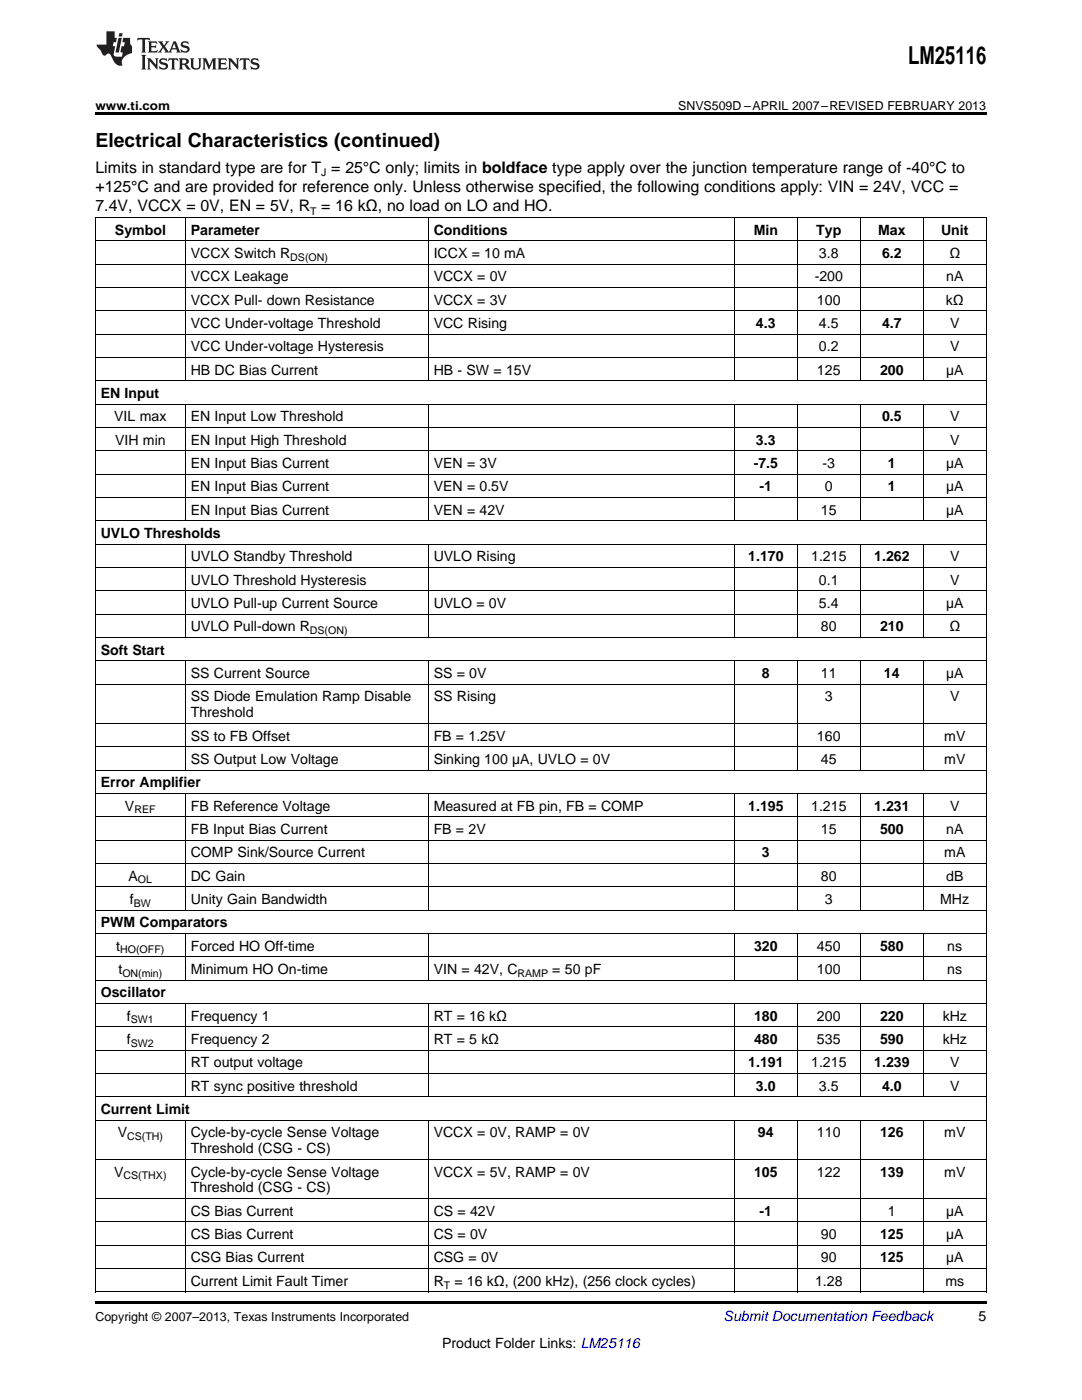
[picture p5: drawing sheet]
<svg xmlns="http://www.w3.org/2000/svg" width="216mm" height="279mm" viewBox="0 0 216 279" stroke-linecap="round" stroke-linejoin="round" font-family="sans-serif">
<defs><g id="words">
<text font-size="4.9" x="181.2" y="12.8">LM25116</text>
<text font-size="3.9" x="19" y="29.3">Electrical Characteristics (continued)</text>
<g font-size="3.2">
<text x="19" y="34.4">Limits in standard type are for T = 25°C only; limits in boldface type apply over the junction temperature range of -40°C to</text>
<text x="19" y="38.3">+125°C and are provided for reference only. Unless otherwise specified, the following conditions apply: VIN = 24V, VCC =</text>
<text x="19" y="42.2">7.4V, VCCX = 0V, EN = 5V, R = 16 kΩ, no load on LO and HO.</text>
</g>
<g font-size="2.8">
<text x="22.9" y="46.8">Symbol</text>
<text x="38.1" y="46.8">Parameter</text>
<text x="86.5" y="46.8">Conditions</text>
<text x="150.4" y="46.8">Min</text>
<text x="162.9" y="46.8">Typ</text>
<text x="175.2" y="46.8">Max</text>
<text x="187.8" y="46.8">Unit</text>
<text x="38.1" y="51.5">VCCX Switch R</text>
<text x="86.5" y="51.5">ICCX = 10 mA</text>
<text x="163.4" y="51.5">3.8</text>
<text x="176" y="51.5">6.2</text>
<text x="189.4" y="51.5">Ω</text>
<text x="38.1" y="56.2">VCCX Leakage</text>
<text x="86.5" y="56.2">VCCX = 0V</text>
<text x="162.6" y="56.2">-200</text>
<text x="188.8" y="56.2">nA</text>
<text x="38.1" y="60.8">VCCX Pull- down Resistance</text>
<text x="38.1" y="65.5">VCC Under-voltage Threshold</text>
<text x="86.5" y="60.8">VCCX = 3V</text>
<text x="86.5" y="65.5">VCC Rising</text>
<text x="150.8" y="65.5">4.3</text>
<text x="163" y="60.8">100</text>
<text x="163.4" y="65.5">4.5</text>
<text x="176" y="65.5">4.7</text>
<text x="188.7" y="60.8">kΩ</text>
<text x="189.6" y="65.5">V</text>
<text x="38.1" y="70.1">VCC Under-voltage Hysteresis</text>
<text x="163.4" y="70.1">0.2</text>
<text x="189.6" y="70.1">V</text>
<text x="38.1" y="74.8">HB DC Bias Current</text>
<text x="86.5" y="74.8">HB - SW = 15V</text>
<text x="163" y="74.8">125</text>
<text x="175.6" y="74.8">200</text>
<text x="188.8" y="74.8">µA</text>
<text x="20.1" y="79.4">EN Input</text>
<text x="22.8" y="84.1">VIL max</text>
<text x="23" y="88.8">VIH min</text>
<text x="38.1" y="84.1">EN Input Low Threshold</text>
<text x="38.1" y="88.8">EN Input High Threshold</text>
<text x="150.8" y="88.8">3.3</text>
<text x="176" y="84.1">0.5</text>
<text x="189.6" y="84.1">V</text>
<text x="189.6" y="88.8">V</text>
<text x="38.1" y="93.4">EN Input Bias Current</text>
<text x="86.5" y="93.4">VEN = 3V</text>
<text x="150.4" y="93.4">-7.5</text>
<text x="164.1" y="93.4">-3</text>
<text x="177.2" y="93.4">1</text>
<text x="188.8" y="93.4">µA</text>
<text x="38.1" y="98.1">EN Input Bias Current</text>
<text x="86.5" y="98.1">VEN = 0.5V</text>
<text x="151.6" y="98.1">-1</text>
<text x="164.6" y="98.1">0</text>
<text x="177.2" y="98.1">1</text>
<text x="188.8" y="98.1">µA</text>
<text x="20.1" y="107.4">UVLO Thresholds</text>
<text x="38.1" y="102.7">EN Input Bias Current</text>
<text x="86.5" y="102.7">VEN = 42V</text>
<text x="163.8" y="102.7">15</text>
<text x="188.8" y="102.7">µA</text>
<text x="38.1" y="112">UVLO Standby Threshold</text>
<text x="86.5" y="112">UVLO Rising</text>
<text x="149.3" y="112">1.170</text>
<text x="161.9" y="112">1.215</text>
<text x="174.4" y="112">1.262</text>
<text x="189.6" y="112">V</text>
<text x="38.1" y="116.7">UVLO Threshold Hysteresis</text>
<text x="163.4" y="116.7">0.1</text>
<text x="189.6" y="116.7">V</text>
<text x="38.1" y="121.4">UVLO Pull-up Current Source</text>
<text x="86.5" y="121.4">UVLO = 0V</text>
<text x="163.4" y="121.4">5.4</text>
<text x="188.8" y="121.4">µA</text>
<text x="20.1" y="130.7">Soft Start</text>
<text x="38.1" y="126">UVLO Pull-down R</text>
<text x="163.8" y="126">80</text>
<text x="175.6" y="126">210</text>
<text x="189.4" y="126">Ω</text>
<text x="38.1" y="135.3">SS Current Source</text>
<text x="86.5" y="135.3">SS = 0V</text>
<text x="152" y="135.3">8</text>
<text x="163.8" y="135.3">11</text>
<text x="176.4" y="135.3">14</text>
<text x="188.8" y="135.3">µA</text>
<text x="38.1" y="140">SS Diode Emulation Ramp Disable</text>
<text x="38.1" y="143.2">Threshold</text>
<text x="86.5" y="140">SS Rising</text>
<text x="164.6" y="140">3</text>
<text x="189.6" y="140">V</text>
<text x="38.1" y="147.8">SS to FB Offset</text>
<text x="86.5" y="147.8">FB = 1.25V</text>
<text x="163" y="147.8">160</text>
<text x="188.4" y="147.8">mV</text>
<text x="38.1" y="152.5">SS Output Low Voltage</text>
<text x="86.5" y="152.5">Sinking 100 µA, UVLO = 0V</text>
<text x="163.8" y="152.5">45</text>
<text x="188.4" y="152.5">mV</text>
<text x="20.1" y="157.1">Error Amplifier</text>
<text x="24.9" y="161.8">V</text>
<text x="38.1" y="161.8">FB Reference Voltage</text>
<text x="86.5" y="161.8">Measured at FB pin, FB = COMP</text>
<text x="149.3" y="161.8">1.195</text>
<text x="161.9" y="161.8">1.215</text>
<text x="174.4" y="161.8">1.231</text>
<text x="189.6" y="161.8">V</text>
<text x="38.1" y="166.4">FB Input Bias Current</text>
<text x="86.5" y="166.4">FB = 2V</text>
<text x="163.8" y="166.4">15</text>
<text x="175.6" y="166.4">500</text>
<text x="188.8" y="166.4">nA</text>
<text x="38.1" y="171.1">COMP Sink/Source Current</text>
<text x="152" y="171.1">3</text>
<text x="188.4" y="171.1">mA</text>
<text x="25.6" y="175.8">A</text>
<text x="38.1" y="175.8">DC Gain</text>
<text x="163.8" y="175.8">80</text>
<text x="188.8" y="175.8">dB</text>
<text x="20.1" y="185.1">PWM Comparators</text>
<text x="25.9" y="180.4">f</text>
<text x="38.1" y="180.4">Unity Gain Bandwidth</text>
<text x="164.6" y="180.4">3</text>
<text x="187.6" y="180.4">MHz</text>
<text x="23.2" y="189.7">t</text>
<text x="38.1" y="189.7">Forced HO Off-time</text>
<text x="150.5" y="189.7">320</text>
<text x="163" y="189.7">450</text>
<text x="175.6" y="189.7">580</text>
<text x="189" y="189.7">ns</text>
<text x="23.6" y="194.4">t</text>
<text x="38.1" y="194.4">Minimum HO On-time</text>
<text x="86.5" y="194.4">VIN = 42V, C</text>
<text x="110.2" y="194.4">= 50 pF</text>
<text x="163" y="194.4">100</text>
<text x="189" y="194.4">ns</text>
<text x="20.1" y="199">Oscillator</text>
<text x="25.3" y="203.7">f</text>
<text x="38.1" y="203.7">Frequency 1</text>
<text x="86.5" y="203.7">RT = 16 kΩ</text>
<text x="150.5" y="203.7">180</text>
<text x="163" y="203.7">200</text>
<text x="175.6" y="203.7">220</text>
<text x="188.1" y="203.7">kHz</text>
<text x="25.3" y="208.4">f</text>
<text x="38.1" y="208.4">Frequency 2</text>
<text x="86.5" y="208.4">RT = 5 kΩ</text>
<text x="150.5" y="208.4">480</text>
<text x="163" y="208.4">535</text>
<text x="175.6" y="208.4">590</text>
<text x="188.1" y="208.4">kHz</text>
<text x="38.1" y="213">RT output voltage</text>
<text x="149.3" y="213">1.191</text>
<text x="161.9" y="213">1.215</text>
<text x="174.4" y="213">1.239</text>
<text x="189.6" y="213">V</text>
<text x="38.1" y="217.7">RT sync positive threshold</text>
<text x="150.8" y="217.7">3.0</text>
<text x="163.4" y="217.7">3.5</text>
<text x="176" y="217.7">4.0</text>
<text x="189.6" y="217.7">V</text>
<text x="20.1" y="222.3">Current Limit</text>
<text x="23.5" y="227">V</text>
<text x="38.1" y="227">Cycle-by-cycle Sense Voltage</text>
<text x="86.5" y="227">VCCX = 0V, RAMP = 0V</text>
<text x="151.2" y="227">94</text>
<text x="163" y="227">110</text>
<text x="175.6" y="227">126</text>
<text x="188.4" y="227">mV</text>
<text x="38.1" y="230.2">Threshold (CSG - CS)</text>
<text x="22.8" y="234.8">V</text>
<text x="38.1" y="234.8">Cycle-by-cycle Sense Voltage</text>
<text x="38.1" y="238">Threshold (CSG - CS)</text>
<text x="86.5" y="234.8">VCCX = 5V, RAMP = 0V</text>
<text x="150.5" y="234.8">105</text>
<text x="163" y="234.8">122</text>
<text x="175.6" y="234.8">139</text>
<text x="188.4" y="234.8">mV</text>
<text x="38.1" y="242.6">CS Bias Current</text>
<text x="86.5" y="242.6">CS = 42V</text>
<text x="151.6" y="242.6">-1</text>
<text x="177.2" y="242.6">1</text>
<text x="188.8" y="242.6">µA</text>
<text x="38.1" y="247.3">CS Bias Current</text>
<text x="38.1" y="252">CSG Bias Current</text>
<text x="86.5" y="247.3">CS = 0V</text>
<text x="86.5" y="252">CSG = 0V</text>
<text x="163.8" y="247.3">90</text>
<text x="163.8" y="252">90</text>
<text x="175.6" y="247.3">125</text>
<text x="175.6" y="252">125</text>
<text x="188.8" y="247.3">µA</text>
<text x="188.8" y="252">µA</text>
<text x="38.1" y="256.6">Current Limit Fault Timer</text>
<text x="86.5" y="256.6">R</text>
<text x="90.7" y="256.6">= 16 kΩ, (200 kHz), (256 clock cycles)</text>
<text x="162.6" y="256.6">1.28</text>
<text x="188.6" y="256.6">ms</text>
<text x="195.3" y="263.6">5</text>
<text x="88.2" y="269">Product Folder Links: LM25116</text>
</g>
<text font-size="2.8" fill="#0000c8" x="144.4" y="263.6">Submit Documentation Feedback</text>
<g font-size="2.5">
<text x="19" y="21.9">www.ti.com</text>
<text x="135.3" y="21.9">SNVS509D –APRIL 2007–REVISED FEBRUARY 2013</text>
<text x="19" y="263.6">Copyright © 2007–2013, Texas Instruments Incorporated</text>
</g>
<g font-size="2.1">
<text x="64.1" y="35.1">J</text>
<text x="61.9" y="42.8">T</text>
<text x="57.9" y="52.1">DS(ON)</text>
<text x="61.8" y="126.6">DS(ON)</text>
<text x="26.8" y="162.3">REF</text>
<text x="27.5" y="176.3">OL</text>
<text x="26.7" y="181">BW</text>
<text x="24" y="190.3">HO(OFF)</text>
<text x="24.4" y="194.9">ON(min)</text>
<text x="103.3" y="194.9">RAMP</text>
<text x="26.1" y="204.3">SW1</text>
<text x="26.1" y="208.9">SW2</text>
<text x="25.4" y="227.5">CS(TH)</text>
<text x="24.7" y="235.4">CS(THX)</text>
<text x="88.5" y="257.2">T</text>
</g>
</g></defs>
<path d="M19 22.5h177.8v.5h-177.8zM19 259.7h177.8v.5h-177.8z" fill="#000"/>
<g fill="none" stroke="#000" stroke-width=".2">
<path d="M19 57.4h177.8M19 52.7h177.8M19 48.1h177.8M19 43.4h177.8M19.1 43.5v214.4M37 43.5v32.6M85.4 43.5v32.6M146.5 43.5v32.6M159 43.5v32.6M171.6 43.5v32.6M184.2 43.5v32.6M196.8 43.5v214.4"/>
<path d="M19 76h177.8M19 71.3h177.8M19 66.7h177.8M19 62h177.8M19 99.3h177.8M19 94.6h177.8M19 90h177.8M19 85.3h177.8M19 80.7h177.8M37 80.7v23.3M85.4 80.7v23.3M146.5 80.7v23.3"/>
<path d="M159 80.7v23.3M171.6 80.7v23.3M184.2 80.7v23.3M19 117.9h177.8M19 113.3h177.8M19 108.6h177.8M19 103.9h177.8M37 108.7v18.6M85.4 108.7v18.6M146.5 108.7v18.6M159 108.7v18.6M171.6 108.7v18.6"/>
<path d="M184.2 108.7v18.6M19 136.5h177.8M19 131.9h177.8M19 127.2h177.8M19 122.6h177.8M37 131.9v21.8M85.4 131.9v21.8M146.5 131.9v21.8M159 131.9v21.8M171.6 131.9v21.8M184.2 131.9v21.8M19 158.3h177.8"/>
<path d="M19 153.7h177.8M19 149h177.8M19 144.4h177.8M37 158.4v23.3M85.4 158.4v23.3M146.5 158.4v23.3M159 158.4v23.3M171.6 158.4v23.3M184.2 158.4v23.3M19 177h177.8M19 172.3h177.8M19 167.7h177.8"/>
<path d="M19 163h177.8M19 195.6h177.8M19 190.9h177.8M19 186.3h177.8M19 181.6h177.8M37 186.3v9.4M85.4 186.3v9.4M146.5 186.3v9.4M159 186.3v9.4M171.6 186.3v9.4M184.2 186.3v9.4M19 218.9h177.8"/>
<path d="M19 214.2h177.8M19 209.6h177.8M19 204.9h177.8M19 200.3h177.8M37 200.3v18.6M85.4 200.3v18.6M146.5 200.3v18.6M159 200.3v18.6M171.6 200.3v18.6M184.2 200.3v18.6M19 239.2h177.8M19 231.4h177.8"/>
<path d="M19 223.5h177.8M37 223.6v34.3M85.4 223.6v34.3M146.5 223.6v34.3M159 223.6v34.3M171.6 223.6v34.3M184.2 223.6v34.3M19 257.8h177.8M19 253.2h177.8M19 248.5h177.8M19 243.9h177.8"/>
</g>
<g fill="#231f20">
<path d="M27.5 7.6l-.1 .5 .4-.2h.6v.1v2.1l-.2 .4h1l-.3-.4v-2.1l.1-.1h.5l.5 .2-.2-.5zM29.5 8.3l.2 .3v1.5l-.2 .4h1.8l.2-.6a1.04 1.04 0 0 1-1.3 .2v-.7h.6l.3 .2v-.6l-.3 .2h-.6v-.6l.8-.1 .4 .3-.2-.5zM31.5 8.3l.9 1.1-.9 1.1h.8l-.2-.2 .5-.7 .4 .7-.2 .2h1.5l-.1-.2 .1-.4h.9l.1 .4-.2 .2h1l-.3-.3-.7-1.9h-.5l-.9 2-.8-1 .9-1h-.8l.1 .3-.3 .5-.4-.6 .2-.2zM34.7 8.6l.4 1h-.7zM36.3 8.4a.63 .63 0 0 0-.2 .7 .63 .63 0 0 0 .6 .4l.6 .2 .1 .2a.75 .75 0 0 1-.7 .4 .75 .75 0 0 1-.6-.5l.1 .7 .1-.1a1.11 1.11 0 0 0 1.5-.6 1.13 1.13 0 0 0-1.2-.8l-.1-.4a1.04 1.04 0 0 1 1.2 .2l-.2-.5-.1 .1-.5-.2zM28.2 10.9l.2 .4v2.2l-.2 .4h1l-.3-.4v-2.2l.3-.4zM29.3 11.6l.3 .4v1.5l-.3 .4h.8l-.2-.4v-1.3l1.5 1.7v-1.9l.2-.4h-.7l.2 .4v.9l-1.1-1.3zM32 11.8a.62 .62 0 0 0-.2 .7 .62 .62 0 0 0 .6 .4l.6 .1 .1 .3a.76 .76 0 0 1-.7 .3 .76 .76 0 0 1-.6-.4l.1 .7 .1-.1a1.11 1.11 0 0 0 1.5-.6 1.13 1.13 0 0 0-1.2-.8l-.1-.4a1.04 1.04 0 0 1 1.2 .2l-.2-.6-.1 .1-.5-.1zM33.7 11.6l-.2 .6a.61 .61 0 0 1 .8-.3v1.6l-.2 .4h.9l-.2-.4v-1.6a.63 .63 0 0 1 .8 .3l-.2-.6zM35.6 11.6l.3 .4v1.5l-.3 .4h1l-.2-.2v-.8l.5 .2a.76 .76 0 0 0 1.2 .7l-1-1a.58 .58 0 0 0 .6-.5 .58 .58 0 0 0-.5-.6zM36.4 11.9h.1a.45 .45 0 0 1 .5 .1 .45 .45 0 0 1 .1 .5l-.7 .2zM37.9 11.6l.2 .2a2.17 2.17 0 0 0 .3 1.9 .99 .99 0 0 0 1.6-.6v-1.1l.2-.4h-.7l.2 .2a1.92 1.92 0 0 1-.2 1.8 .6 .6 0 0 1-.9-.5v-1.1l.2-.4zM40.4 11.6l.2 .4v1.5l-.2 .4h.7l-.2-.4v-1.4l.8 1.8 .8-1.8v1.4l-.2 .4h.9l-.2-.4v-1.5l.2-.4h-.8l-.6 1.5-.6-1.5zM43.4 11.6l.2 .4v1.5l-.2 .4h1.8l.2-.6a1.04 1.04 0 0 1-1.3 .1v-.6h.5l.4 .2v-.6l-.4 .2h-.5v-.7h.8l.3 .3-.1-.6zM45.5 11.6l.2 .4v1.5l-.2 .4h.7l-.2-.4v-1.3l1.5 1.7v-1.9l.2-.4h-.7l.2 .4v.9l-1.1-1.3zM47.9 11.6l-.1 .6a.61 .61 0 0 1 .8-.3v1.6l-.3 .4h1l-.3-.4 .1-1.6a.63 .63 0 0 1 .7 .3l-.1-.6zM50.2 11.8a.62 .62 0 0 0-.2 .7 .62 .62 0 0 0 .6 .4l.6 .1 .2 .3a.76 .76 0 0 1-.8 .3 .76 .76 0 0 1-.6-.4l.1 .7 .2-.1a1.11 1.11 0 0 0 1.5-.6 1.13 1.13 0 0 0-1.3-.8l-.1-.4a1.04 1.04 0 0 1 1.2 .2l-.1-.6-.2 .1-.5-.1z"/>
<path d="M21.2 6.3v2.6h-1.9l.1 .4 .7 .9a.91 .91 0 0 0 1 .8 .56 .56 0 0 1 .5-.3 .56 .56 0 0 1 .5 .3l.4 .8a1.53 1.53 0 0 0 1.9 1.2 1.54 1.54 0 0 1 1-2.1l.9-.3v-1.4a1.52 1.52 0 0 1-.3-1.6h-1.4l-.2 .8h.5l-.2 .8h-.4l-.2 1v.2l.4 .1-.2 .8a1.93 1.93 0 0 1-1.6-.3l.3-1.8h-.5l.2-.8h.4l.2-.8h-.4v-1.3zM23.6 7.6l-.6 2.9h.7l.6-2.9zM23.8 6.6l-.1 .7h.6l.2-.7z"/>
</g>
<use href="#words"/>
</svg>
